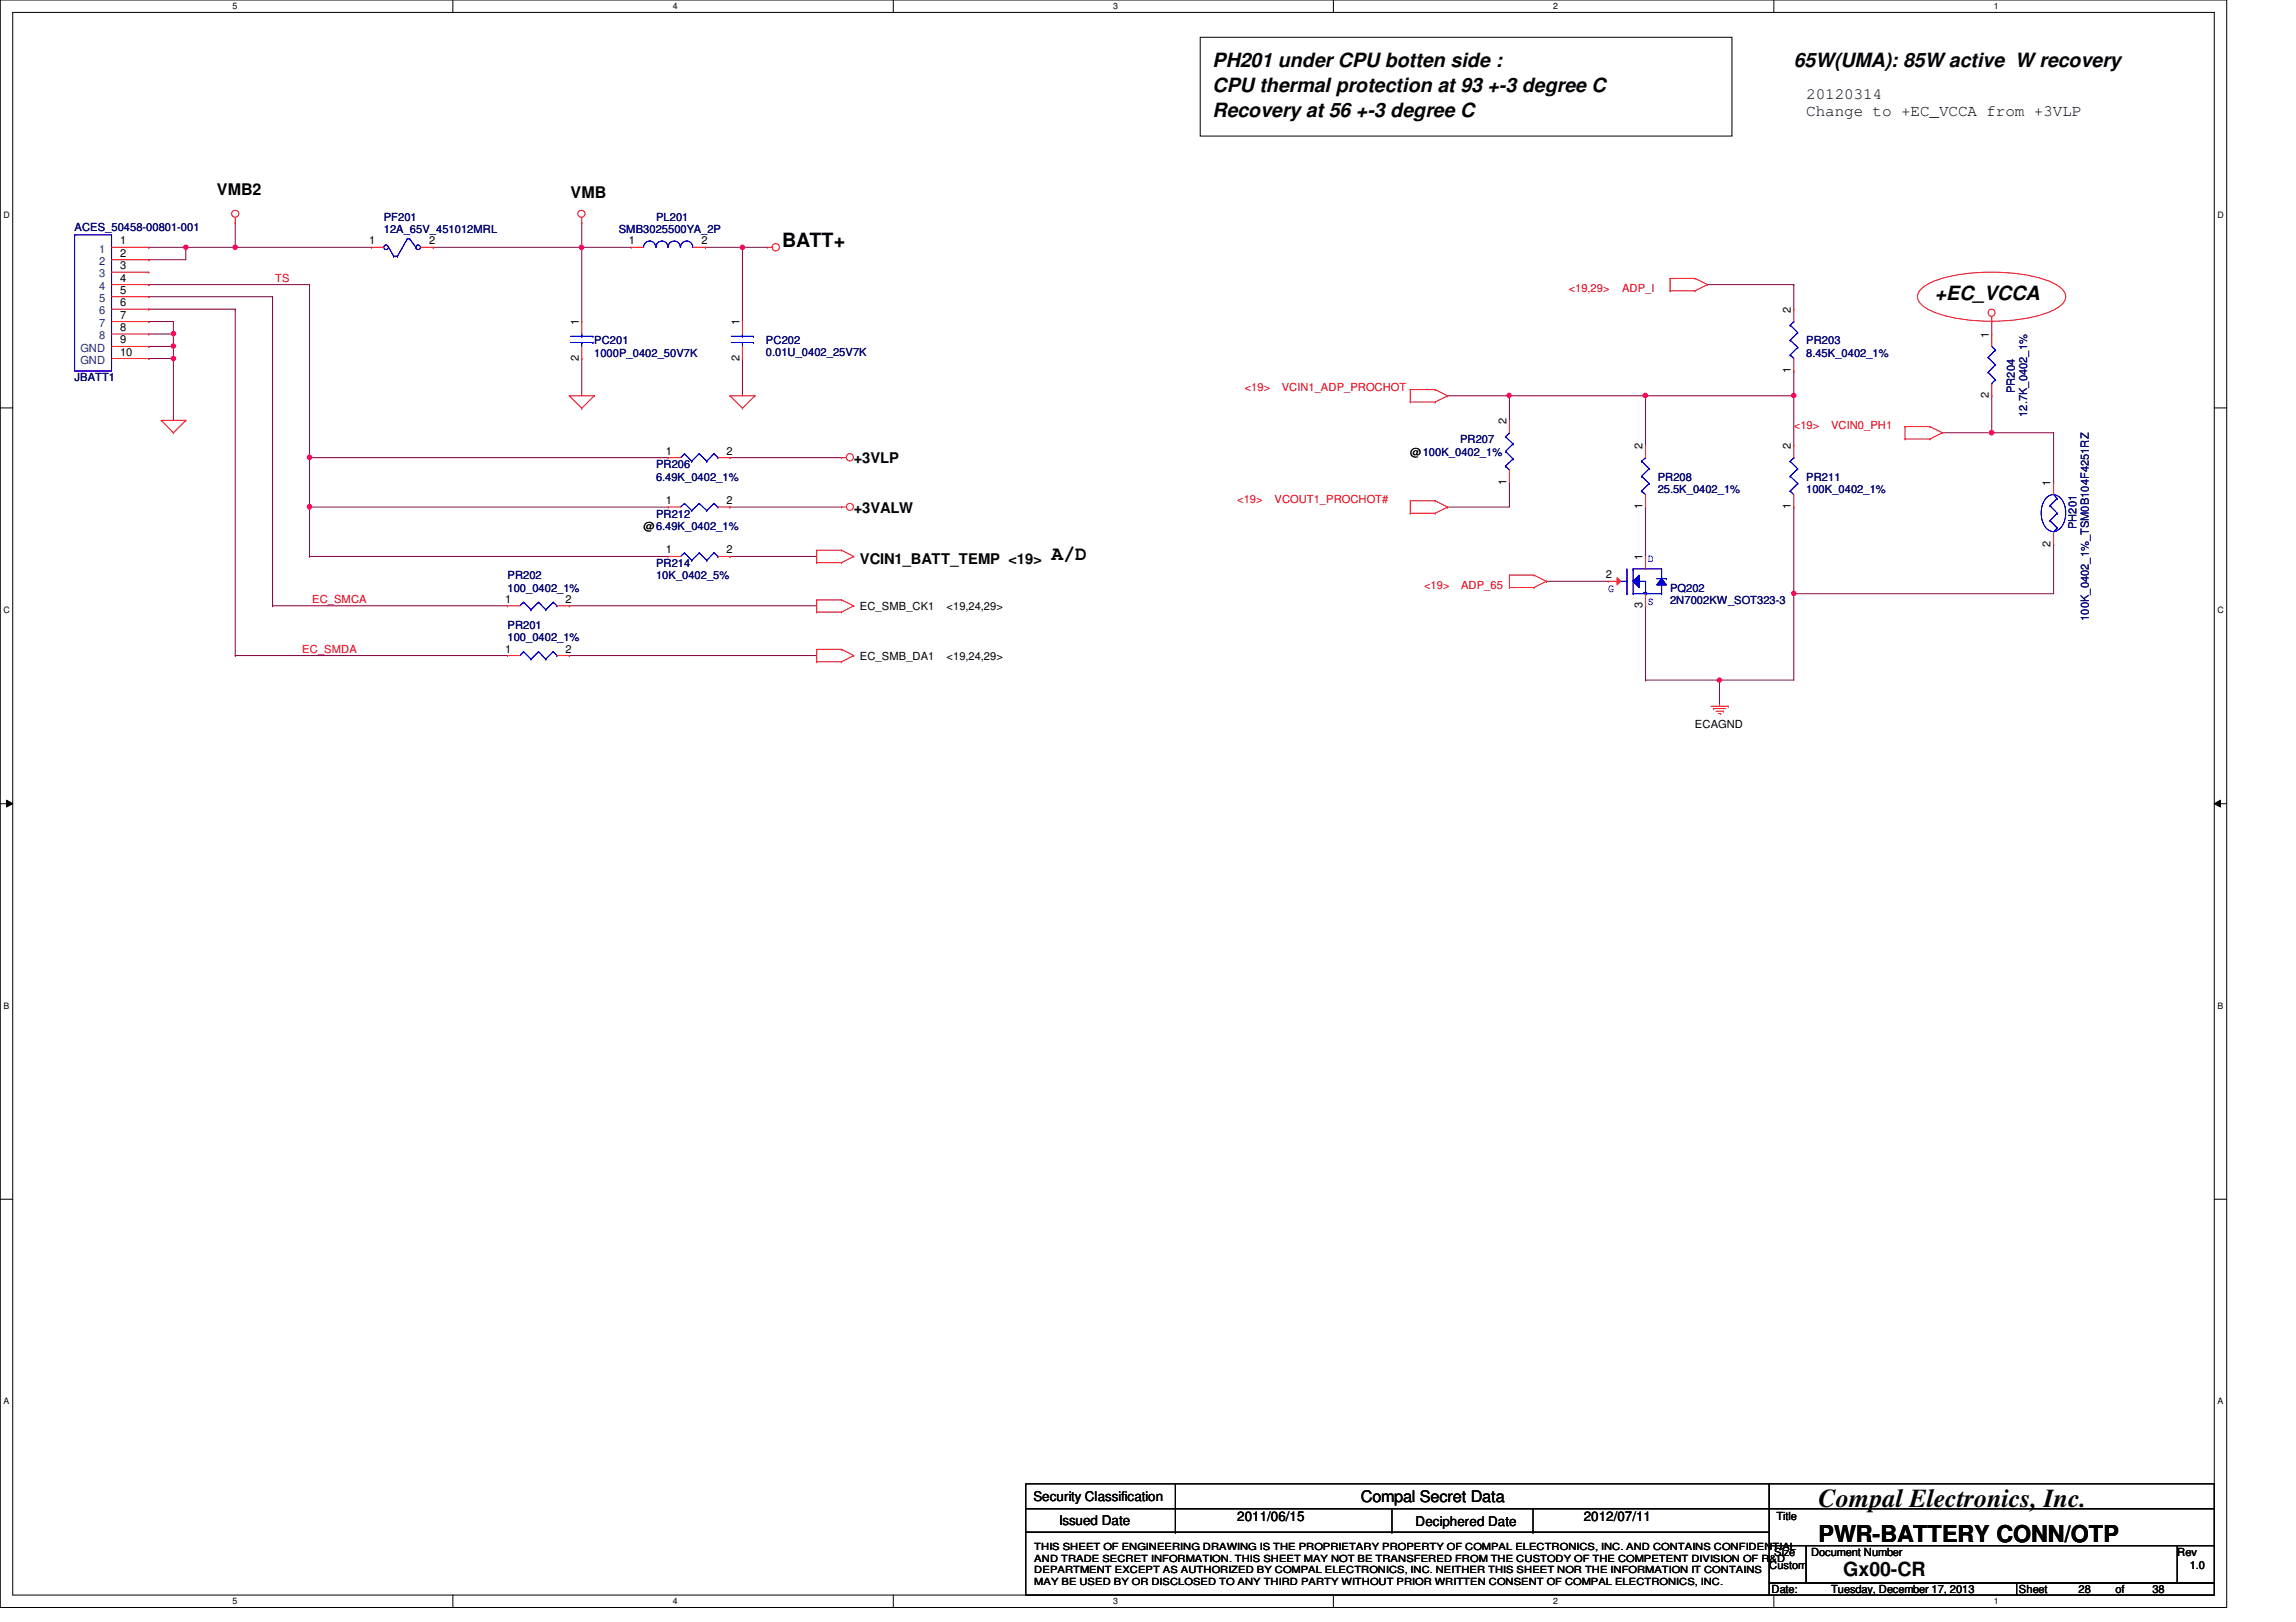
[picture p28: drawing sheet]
<svg xmlns="http://www.w3.org/2000/svg" width="297mm" height="210mm" viewBox="0 0 297 210" stroke-linecap="round" stroke-linejoin="round" font-family="sans-serif">
<defs><g id="words">
<text font-size="3.3" x="235.3" y="195.1">Compal Electronics, Inc.</text>
<text font-size="3" x="235.3" y="199.6">PWR-BATTERY CONN/OTP</text>
<g font-size="2.5">
<text x="156.9" y="11.9">CPU thermal protection at 93 +-3 degree C</text>
<text x="156.9" y="8.7">PH201 under CPU botten side :</text>
<text x="232.1" y="8.7">65W(UMA): 85W active W recovery</text>
<text x="156.9" y="15.2">Recovery at 56 +-3 degree C</text>
<text x="101.2" y="32">BATT+</text>
<text x="250.3" y="38.8">+EC_VCCA</text>
<text x="136.1" y="72.5">A/D</text>
<text x="238.5" y="204">Gx00-CR</text>
</g>
<g font-size="2.1">
<text x="233.7" y="12.8">20120314</text>
<text x="233.7" y="15">Change to +EC_VCCA from +3VLP</text>
<text x="28.1" y="25.3">VMB2</text>
<text x="73.8" y="25.6">VMB</text>
<text x="176.1" y="194.4">Compal Secret Data</text>
</g>
<g font-size="1.9">
<text x="110.4" y="59.9">+3VLP</text>
<text x="110.4" y="66.4">+3VALW</text>
<text x="111.2" y="73">VCIN1_BATT_TEMP &lt;19&gt;</text>
</g>
<g font-size="1.7">
<text x="133.7" y="194.3">Security Classification</text>
<text x="137" y="197.3">Issued Date</text>
<text x="160.1" y="196.8">2011/06/15</text>
<text x="183.1" y="197.5">Deciphered Date</text>
<text x="204.9" y="196.8">2012/07/11</text>
</g>
<g font-size="1.4" fill="#000080">
<text x="9.6" y="29.8">ACES_50458-00801-001</text>
<text x="49.7" y="28.6">PF201</text>
<text x="84.9" y="28.6">PL201</text>
<text x="49.7" y="30.2">12A_65V_451012MRL</text>
<text x="80" y="30.2">SMB3025500YA_2P</text>
<text x="76.9" y="44.6">PC201</text>
<text x="76.9" y="46.2">1000P_0402_50V7K</text>
<text x="99.1" y="44.6">PC202</text>
<text x="99.1" y="46">0.01U_0402_25V7K</text>
<text x="233.7" y="44.6">PR203</text>
<text x="233.7" y="46.2">8.45K_0402_1%</text>
<text x="9.6" y="49.4">JBATT1</text>
<text x="260.6" y="50.9" transform="rotate(-90 260.6 50.9)">PR204</text>
<text x="262.3" y="53.9" transform="rotate(-90 262.3 53.9)">12.7K_0402_1%</text>
<text x="188.9" y="57.4">PR207</text>
<text x="84.9" y="60.6">PR206</text>
<text x="84.9" y="62.2">6.49K_0402_1%</text>
<text x="214.5" y="62.2">PR208</text>
<text x="214.5" y="63.8">25.5K_0402_1%</text>
<text x="233.7" y="62.2">PR211</text>
<text x="233.7" y="63.8">100K_0402_1%</text>
<text x="84.9" y="67">PR212</text>
<text x="268.6" y="68.5" transform="rotate(-90 268.6 68.5)">PH201</text>
<text x="65.7" y="75">PR202</text>
<text x="65.7" y="76.6">100_0402_1%</text>
<text x="84.9" y="73.4">PR214</text>
<text x="84.9" y="75">10K_0402_5%</text>
<text x="216.1" y="76.6">PQ202</text>
<text x="65.7" y="81.4">PR201</text>
<text x="65.7" y="83">100_0402_1%</text>
<text x="216.1" y="78.2">2N7002KW_SOT323-3</text>
<text x="270.3" y="80.3" transform="rotate(-90 270.3 80.3)">100K_0402_1%_TSM0B104F4251RZ</text>
</g>
<g font-size="1.4" fill="#004080">
<text x="12.8" y="32.7">1</text>
<text x="12.8" y="35.9">3</text>
<text x="12.8" y="34.3">2</text>
<text x="12.8" y="37.5">4</text>
<text x="12.8" y="39.1">5</text>
<text x="12.8" y="40.7">6</text>
<text x="10.4" y="45.5">GND</text>
<text x="10.4" y="47.1">GND</text>
<text x="12.8" y="42.3">7</text>
<text x="12.8" y="43.9">8</text>
</g>
<g font-size="1.4">
<text x="15.5" y="31.6">1</text>
<text x="15.5" y="34.8">3</text>
<text x="15.5" y="33.2">2</text>
<text x="47.7" y="31.6">1</text>
<text x="55.5" y="31.6">2</text>
<text x="81.4" y="31.6">1</text>
<text x="90.8" y="31.6">2</text>
<text x="15.5" y="36.4">4</text>
<text x="15.5" y="38">5</text>
<text x="15.5" y="39.6">6</text>
<text x="15.5" y="41.2">7</text>
<text x="231.7" y="40.5" transform="rotate(-90 231.7 40.5)">2</text>
<text x="15.5" y="42.8">8</text>
<text x="15.5" y="44.4">9</text>
<text x="15.5" y="46">10</text>
<text x="74.9" y="46.7" transform="rotate(-90 74.9 46.7)">2</text>
<text x="74.9" y="42.1" transform="rotate(-90 74.9 42.1)">1</text>
<text x="95.7" y="46.7" transform="rotate(-90 95.7 46.7)">2</text>
<text x="95.7" y="42.1" transform="rotate(-90 95.7 42.1)">1</text>
<text x="257.3" y="43.7" transform="rotate(-90 257.3 43.7)">1</text>
<text x="231.7" y="48.3" transform="rotate(-90 231.7 48.3)">1</text>
<text x="257.3" y="51.5" transform="rotate(-90 257.3 51.5)">2</text>
<text x="86.1" y="58.8">1</text>
<text x="94" y="58.8">2</text>
<text x="182.5" y="59">@100K_0402_1%</text>
<text x="194.9" y="54.9" transform="rotate(-90 194.9 54.9)">2</text>
<text x="212.5" y="58.1" transform="rotate(-90 212.5 58.1)">2</text>
<text x="231.7" y="58.1" transform="rotate(-90 231.7 58.1)">2</text>
<text x="86.1" y="65.2">1</text>
<text x="94" y="65.2">2</text>
<text x="194.9" y="62.7" transform="rotate(-90 194.9 62.7)">1</text>
<text x="212.5" y="65.9" transform="rotate(-90 212.5 65.9)">1</text>
<text x="231.7" y="65.9" transform="rotate(-90 231.7 65.9)">1</text>
<text x="265.3" y="62.9" transform="rotate(-90 265.3 62.9)">1</text>
<text x="83.3" y="68.6">@6.49K_0402_1%</text>
<text x="86.1" y="71.6">1</text>
<text x="94" y="71.6">2</text>
<text x="265.3" y="70.7" transform="rotate(-90 265.3 70.7)">2</text>
<text x="207.8" y="74.8">2</text>
<text x="212.5" y="72.5" transform="rotate(-90 212.5 72.5)">1</text>
<text x="65.4" y="78">1</text>
<text x="73.1" y="78">2</text>
<text x="111.2" y="79">EC_SMB_CK1</text>
<text x="122.5" y="79">&lt;19,24,29&gt;</text>
<text x="212.5" y="78.7" transform="rotate(-90 212.5 78.7)">3</text>
<text x="65.4" y="84.5">1</text>
<text x="73.1" y="84.5">2</text>
<text x="111.2" y="85.4">EC_SMB_DA1</text>
<text x="122.5" y="85.4">&lt;19,24,29&gt;</text>
<text x="219.3" y="94.2">ECAGND</text>
<text x="229.8" y="196.8">Title</text>
<text x="228.9" y="203">Custom</text>
<text x="229.5" y="201.4">Size</text>
<text x="234.3" y="201.4">Document Number</text>
<text x="281.7" y="201.4">Rev</text>
<text x="283.3" y="203">1.0</text>
<text x="229.2" y="206.2">Date:</text>
<text x="236.9" y="206.2">Tuesday, December 17, 2013</text>
<text x="261.2" y="206.2">Sheet</text>
<text x="268.9" y="206.2">28</text>
<text x="273.7" y="206.2">of</text>
<text x="278.5" y="206.2">38</text>
</g>
<g font-size="1.4" fill="#f00">
<text x="35.6" y="36.5">TS</text>
<text x="202.9" y="37.8">&lt;19,29&gt;</text>
<text x="209.8" y="37.8">ADP_I</text>
<text x="161" y="50.6">&lt;19&gt;</text>
<text x="165.8" y="50.6">VCIN1_ADP_PROCHOT</text>
<text x="232.1" y="55.5">&lt;19&gt;</text>
<text x="236.9" y="55.5">VCIN0_PH1</text>
<text x="160.1" y="65.1">&lt;19&gt;</text>
<text x="164.9" y="65.1">VCOUT1_PROCHOT#</text>
<text x="184.2" y="76.2">&lt;19&gt;</text>
<text x="189" y="76.2">ADP_65</text>
<text x="40.4" y="78.1">EC_SMCA</text>
<text x="39.1" y="84.5">EC_SMDA</text>
</g>
<g font-size="1.4" fill="#00f">
<text x="208.1" y="76.6">G</text>
<text x="213.2" y="72.7">D</text>
<text x="213.2" y="78.3">S</text>
</g>
<g font-size="1.3">
<text x="133.8" y="200.6">THIS SHEET OF ENGINEERING DRAWING IS THE PROPRIETARY PROPERTY OF COMPAL ELECTRONICS, INC. AND CONTAINS CONFIDENTIAL</text>
<text x="133.8" y="202.1">AND TRADE SECRET INFORMATION. THIS SHEET MAY NOT BE TRANSFERED FROM THE CUSTODY OF THE COMPETENT DIVISION OF R&amp;D</text>
<text x="133.8" y="203.6">DEPARTMENT EXCEPT AS AUTHORIZED BY COMPAL ELECTRONICS, INC. NEITHER THIS SHEET NOR THE INFORMATION IT CONTAINS</text>
<text x="133.8" y="205.1">MAY BE USED BY OR DISCLOSED TO ANY THIRD PARTY WITHOUT PRIOR WRITTEN CONSENT OF COMPAL ELECTRONICS, INC.</text>
</g>
<g font-size="1.1">
<text x="30.1" y="1.1">5</text>
<text x="87" y="1.1">4</text>
<text x="144" y="1.1">3</text>
<text x="201" y="1.1">2</text>
<text x="257.9" y="1.1">1</text>
<text x=".5" y="28.2">D</text>
<text x="286.9" y="28.2">D</text>
<text x=".5" y="79.3">C</text>
<text x="286.9" y="79.3">C</text>
<text x=".5" y="130.6">B</text>
<text x="286.9" y="130.6">B</text>
<text x=".5" y="181.7">A</text>
<text x="286.9" y="181.7">A</text>
<text x="30.1" y="207.6">5</text>
<text x="87" y="207.6">4</text>
<text x="144" y="207.6">3</text>
<text x="201" y="207.6">2</text>
<text x="257.9" y="207.6">1</text>
</g>
</g></defs>
<path d="M0 0h288.1v208h-288.1zM1.6 1.6h284.9v204.8h-284.9z" fill="none" stroke="#000" stroke-width=".13"/>
<g fill="#fff">
<path d="M30.1 .2h.6v1.2h-.6z"/>
<path d="M30.1 206.6h.6v1.2h-.6z"/>
</g>
<path d="M58.6 0v1.6M58.6 206.4v1.6" fill="none" stroke="#000" stroke-width=".13"/>
<g fill="#fff">
<path d="M87 .2h.6v1.2h-.6z"/>
<path d="M87 206.6h.6v1.2h-.6z"/>
</g>
<path d="M115.6 0v1.6M115.6 206.4v1.6" fill="none" stroke="#000" stroke-width=".13"/>
<g fill="#fff">
<path d="M144 .2h.6v1.2h-.6z"/>
<path d="M144 206.6h.6v1.2h-.6z"/>
</g>
<path d="M172.5 0v1.6M172.5 206.4v1.6" fill="none" stroke="#000" stroke-width=".13"/>
<g fill="#fff">
<path d="M201 .2h.5v1.2h-.5z"/>
<path d="M201 206.6h.5v1.2h-.5z"/>
</g>
<path d="M229.5 0v1.6M229.5 206.4v1.6" fill="none" stroke="#000" stroke-width=".13"/>
<g fill="#fff">
<path d="M257.9 .2h.6v1.2h-.6z"/>
<path d="M257.9 206.6h.6v1.2h-.6z"/>
<path d="M.5 27.2h.7v1.2h-.7z"/>
<path d="M286.9 27.2h.8v1.2h-.8z"/>
<path d="M.5 78.4h.7v1.1h-.7z"/>
<path d="M286.9 78.4h.8v1.1h-.8z"/>
</g>
<path d="M0 52.8h1.6M286.5 52.8h1.6" fill="none" stroke="#000" stroke-width=".13"/>
<g fill="#fff">
<path d="M.5 129.6h.7v1.2h-.7z"/>
<path d="M286.9 129.6h.7v1.2h-.7z"/>
</g>
<path d="M0 104h1.6M.8 103.5l.8 .5-.8 .4zM286.5 104l.8-.5v.9zM286.5 104h1.6" fill="none" stroke="#000" stroke-width=".13"/>
<path d="M.8 103.5l.8 .5-.8 .4zM286.5 104l.8-.5v.9z" fill="#000"/>
<g fill="#fff">
<path d="M.5 180.8h.7v1.1h-.7z"/>
<path d="M286.9 180.8h.7v1.1h-.7z"/>
</g>
<path d="M155.3 4.8h68.8v12.8h-68.8zM0 155.2h1.6M286.5 155.2h1.6" fill="none" stroke="#000" stroke-width=".13"/>
<path d="M248.5 37.5a9.3 9.3 0 0 1 5.1-2 25.4 25.4 0 0 1 11.3 .8 3.9 3.9 0 0 1 2.2 1.6 1.46 1.46 0 0 1-.7 1.8 13.5 13.5 0 0 1-6 1.7 23.8 23.8 0 0 1-10-.9 3.9 3.9 0 0 1-2.2-1.6l-.1-.5 .1-.5z" fill="none" stroke="#f00" stroke-width=".13"/>
<path d="M220.9 36.8h.1M220.9 36.8h11.2M232.1 51.2h.1M232.1 51.2v6.4M257.7 41.6h.1M257.7 41.6v1.6M265.7 56h.1M265.7 56v6.4M73.7 78.4h.1M73.7 78.4h32M73.7 84.8h.1M73.7 84.8h32" fill="none" stroke="#800040" stroke-width=".13"/>
<circle cx="232.1" cy="51.2" r=".3" fill="#f0f"/>
<circle cx="232.1" cy="51.2" r=".3" fill="none" stroke="#f0f" stroke-width=".13"/>
<path d="M232.1 76.8h.1M232.1 76.8v11.2" fill="none" stroke="#800040" stroke-width=".13"/>
<circle cx="232.1" cy="76.8" r=".3" fill="#f0f"/>
<circle cx="232.1" cy="76.8" r=".3" fill="none" stroke="#f0f" stroke-width=".13"/>
<path d="M232.1 36.8h.1M232.1 36.8v3.2M251.3 56h.1M251.3 56h14.4M257.7 51.2h.1M257.7 56h.1M257.7 51.2v4.8" fill="none" stroke="#800040" stroke-width=".13"/>
<circle cx="257.7" cy="56" r=".31" fill="#f0f"/>
<circle cx="257.7" cy="56" r=".31" fill="none" stroke="#f0f" stroke-width=".13"/>
<g fill="none" stroke="#800040" stroke-width=".13">
<path d="M19.3 36.8h.1M19.3 36.8h20.7M195.3 51.2h.1M195.3 51.2h17.6M212.9 51.2h.1M212.9 51.2v6.4M232.1 48h.1M232.1 48v3.2M212.9 65.6h.1M212.9 65.6v6.4M232.1 76.8h.1M265.7 70.4h.1"/>
<path d="M265.7 70.4v6.4h-33.6"/>
</g>
<circle cx="195.2" cy="51.2" r=".3" fill="#f0f"/>
<circle cx="195.2" cy="51.2" r=".3" fill="none" stroke="#f0f" stroke-width=".13"/>
<path d="M212.9 51.2h.1M212.9 51.2h19.2M200.1 75.2h.1M200.1 75.2h8" fill="none" stroke="#800040" stroke-width=".13"/>
<circle cx="212.8" cy="51.2" r=".3" fill="#f0f"/>
<circle cx="212.8" cy="51.2" r=".3" fill="none" stroke="#f0f" stroke-width=".13"/>
<path d="M212.9 78.4h.1M212.9 78.4v9.6M222.5 88h.1M222.5 88v3.2M222.5 88h9.6" fill="none" stroke="#800040" stroke-width=".13"/>
<circle cx="222.5" cy="88" r=".3" fill="#f0f"/>
<circle cx="222.5" cy="88" r=".3" fill="none" stroke="#f0f" stroke-width=".13"/>
<g fill="none" stroke="#800040" stroke-width=".13">
<path d="M19.3 46.4h.1M22.4 44.8h.1M22.4 44.8v1.6h-3.1M187.3 51.2h.1M187.3 51.2h8M195.3 51.2h.1M195.3 51.2v3.2M187.3 65.6h.1M195.3 62.4h.1M195.3 62.4v3.2h-8M232.1 65.6h.1M232.1 65.6v11.2"/>
<path d="M212.9 88h.1M212.9 88h9.6"/>
</g>
<circle cx="22.4" cy="46.4" r=".3" fill="#f0f"/>
<circle cx="22.4" cy="46.4" r=".3" fill="none" stroke="#f0f" stroke-width=".13"/>
<path d="M19.3 44.8h.1M19.3 44.8h3.1M22.4 46.4h.1M22.4 46.4v8" fill="none" stroke="#800040" stroke-width=".13"/>
<circle cx="22.4" cy="44.8" r=".3" fill="#f0f"/>
<circle cx="22.4" cy="44.8" r=".3" fill="none" stroke="#f0f" stroke-width=".13"/>
<path d="M19.3 43.2h.1M19.3 43.2h3.1" fill="none" stroke="#800040" stroke-width=".13"/>
<circle cx="22.4" cy="43.2" r=".3" fill="#f0f"/>
<circle cx="22.4" cy="43.2" r=".3" fill="none" stroke="#f0f" stroke-width=".13"/>
<g fill="none" stroke="#800040" stroke-width=".13">
<path d="M19.3 38.4h.1M19.3 38.4h16M35.3 38.4h.1M35.3 38.4v40M40 36.8h.1M40 36.8v22.4M19.3 41.6h.1M19.3 40h.1M19.3 41.6h3.1M19.3 40h11.1M30.4 40h.1M30.4 40v44.8"/>
<path d="M40 59.2h.1M40 59.2h46.4M94.4 59.2h.1M94.4 59.2h14.5M35.3 78.4h.1M35.3 78.4h30.4M40 65.6h.1M40 72h.1M40 65.6h46.4M40 72h46.4M40 65.6v6.4M94.4 65.6h.1"/>
<path d="M94.4 72h.1M94.4 65.6h14.5M94.4 72h11.3M30.4 84.8h.1M30.4 84.8h35.3"/>
</g>
<circle cx="40" cy="65.6" r=".31" fill="#f0f"/>
<circle cx="40" cy="65.6" r=".31" fill="none" stroke="#f0f" stroke-width=".13"/>
<path d="M40 59.2h.1M40 59.2v6.4" fill="none" stroke="#800040" stroke-width=".13"/>
<circle cx="40" cy="59.2" r=".3" fill="#f0f"/>
<circle cx="40" cy="59.2" r=".3" fill="none" stroke="#f0f" stroke-width=".13"/>
<path d="M30.4 32h.1M30.4 32h17.6" fill="none" stroke="#800040" stroke-width=".13"/>
<circle cx="30.4" cy="32" r=".3" fill="#f0f"/>
<circle cx="30.4" cy="32" r=".3" fill="none" stroke="#f0f" stroke-width=".13"/>
<path d="M75.3 32h.1M75.3 32h6.4M96.1 32h.1M96.1 32h3.2" fill="none" stroke="#800040" stroke-width=".13"/>
<circle cx="96.1" cy="32" r=".3" fill="#f0f"/>
<circle cx="96.1" cy="32" r=".3" fill="none" stroke="#f0f" stroke-width=".13"/>
<path d="M75.3 28.8h.1M75.3 28.8v3.2" fill="none" stroke="#800040" stroke-width=".13"/>
<circle cx="75.2" cy="32" r=".3" fill="#f0f"/>
<circle cx="75.2" cy="32" r=".3" fill="none" stroke="#f0f" stroke-width=".13"/>
<g fill="none" stroke="#800040" stroke-width=".13">
<path d="M24 32h.1M30.4 28.8h.1M30.4 28.8v3.2h-6.4M56 32h.1M56 32h19.3M75.3 32h.1M75.3 32v9.6M91.3 32h.1M91.3 32h4.8M96.1 32h.1M96.1 32v9.6M75.3 46.4h.1"/>
<path d="M75.3 46.4v4.8M96.1 46.4h.1M96.1 46.4v4.8"/>
</g>
<circle cx="24" cy="32" r=".3" fill="#f0f"/>
<circle cx="24" cy="32" r=".3" fill="none" stroke="#f0f" stroke-width=".13"/>
<path d="M19.3 33.6h.1M19.3 32h.1M19.3 32h4.7M24 32h.1M24 32v1.6h-4.7M22.4 43.2h.1M22.4 44.8h.1M22.4 41.6v3.2" fill="none" stroke="#800040" stroke-width=".13"/>
<g fill="none" stroke="#f00" stroke-width=".13">
<path d="M30.4 28.8h.1M30.4 28.2v.6M75.3 28.8h.1M75.3 28.2v.6M99.3 32h.1M99.3 32h.6M216.1 37.6h.1M216.1 36h.1M216.1 36h3.2M216.1 37.6h3.2M216.1 36v1.6M219.3 36h.1"/>
<path d="M219.3 37.6h.1M219.3 36l1.6 .8M220.9 36.8h.1M220.9 36.8l-1.6 .8M20.9 54.4h.1M20.9 54.4h3.1M20.9 54.4l1.5 1.6M22.4 56h.1M24 54.4h.1M24 54.4l-1.6 1.6M73.7 51.2h.1M73.7 51.2h3.2"/>
<path d="M73.7 51.2l1.6 1.6M75.3 52.8h.1M75.3 41.6h.1M75.3 46.4h.1M75.3 41.6v1.6M75.3 44.8v1.6M76.9 51.2h.1M76.9 51.2l-1.6 1.6M94.4 51.2h.1M94.4 51.2h3.3M94.4 51.2l1.7 1.6M96.1 52.8h.1"/>
<path d="M97.7 51.2h.1M97.7 51.2l-1.6 1.6M108.9 59.2h.1M108.9 59.2h.6M182.5 52h.1M182.5 50.4h.1M182.5 50.4h3.2M182.5 52h3.2M182.5 50.4v1.6M185.7 50.4h.1M185.7 52h.1M185.7 50.4l1.6 .8"/>
<path d="M187.3 51.2h.1M187.3 51.2l-1.6 .8M246.5 56.8h.1M246.5 55.2h.1M246.5 55.2h3.2M246.5 56.8h3.2M246.5 55.2v1.6M249.7 55.2h.1M249.7 56.8h.1M249.7 55.2l1.6 .8M251.3 56h.1M251.3 56l-1.6 .8"/>
<path d="M257.7 41.6h.1M257.7 41v.6M105.7 77.6h.1M105.7 79.2h.1M105.7 71.2h.1M105.7 72.8h.1M105.7 71.2v1.6M105.7 77.6v1.6M105.7 77.6h3.2M105.7 79.2h3.2M105.7 71.2h3.2M105.7 72.8h3.2"/>
<path d="M108.9 77.6h.1M108.9 79.2h.1M108.9 71.2h.1M108.9 72.8h.1M108.9 65.6h.1M108.9 77.6l1.5 .8M108.9 71.2l1.5 .8M108.9 65.6h.6M110.4 78.4h.1M110.4 72h.1M110.4 78.4l-1.5 .8M110.4 72l-1.5 .8"/>
<path d="M182.5 66.4h.1M182.5 64.8h.1M182.5 64.8v1.6M182.5 64.8h3.2M182.5 66.4h3.2M185.7 64.8h.1M185.7 66.4h.1M185.7 64.8l1.6 .8M187.3 65.6h.1M187.3 65.6l-1.6 .8M195.3 76h.1M195.3 74.4h.1"/>
<path d="M195.3 74.4h3.2M195.3 76h3.2M195.3 74.4v1.6M198.5 74.4h.1M198.5 76h.1M198.5 74.4l1.6 .8M200.1 75.2h.1M200.1 75.2l-1.6 .8M105.7 84h.1M105.7 85.6h.1M105.7 84h3.2M105.7 84v1.6"/>
<path d="M105.7 85.6h3.2M108.9 84h.1M108.9 85.6h.1M108.9 84l1.5 .8M110.4 84.8h.1M110.4 84.8l-1.5 .8M221.4 91.4h2.2M221.7 91.7h.1M221.7 91.7h1.6M222 92h1M222.3 92.3h.3M222.5 91.2h.1"/>
<path d="M222.5 91.2v.2M222.6 92.3h.1M223 92h.1M223.6 91.4h.1"/>
<circle cx="30.4" cy="27.7" r=".46"/>
<circle cx="75.2" cy="27.7" r=".46"/>
<circle cx="100.4" cy="32" r=".47"/>
<circle cx="109.9" cy="59.2" r=".46"/>
<circle cx="257.6" cy="40.5" r=".46"/>
<circle cx="109.9" cy="65.6" r=".45"/>
</g>
<g fill="none" stroke="#000" stroke-width=".13">
<path d="M132.7 192h96.2v3.2h-96.2zM132.7 195.2h96.2v3.1h-96.2zM132.7 198.3h96.2v8.1h-96.2zM152.1 195.2h.1M152.1 198.3h.1M152.1 192v6.3M180.1 198.3h.1M180.1 195.2v3.1M198.3 198.3h.1M198.3 195.2v3.1M228.9 192h57.6v3.2h-57.6zM228.9 195.2h57.6v4.8h-57.6z"/>
<path d="M228.9 200h4.8v4.9h-4.8zM228.9 204.9h32v1.5h-32zM233.7 200h48v4.9h-48zM260.9 204.9h25.6v1.5h-25.6zM281.7 200h4.8v4.9h-4.8z"/>
</g>
<path d="M73.8 44.3h2.9M73.8 43.5h2.9M75.3 43.5h.1M75.3 44.3h.1M75.3 43.2v.3M75.3 44.3v.5M76.7 44.3h.1M76.7 43.5h.1" fill="none" stroke="#00f" stroke-width=".13"/>
<path d="M211.3 75.2l.8-.8v1.6z" fill="#00f"/>
<path d="M211.3 75.2l.8-.8v1.6z" fill="none" stroke="#00f" stroke-width=".13"/>
<path d="M215 74.9l.6 .8h-1.3z" fill="#00f"/>
<g fill="none" stroke="#00f" stroke-width=".13">
<path d="M209.7 75.2h.8M210.5 75.2h.1M210.5 76.8h.1M210.5 73.6v3.2M211.3 73.6h.1M211.3 76.8h.1M211.3 73.6h3.7M211.3 73.6v3.2M211.3 76.8h3.7M212.1 75.2h.1M212.1 75.2h.8M212.7 76.7h.1"/>
<path d="M212.7 76.7v.1M212.7 76.7h.3M212.9 76.8h.1M212.9 75.2h.1M212.9 75.2v1.6M213 76.7h.1M213 76.8h.1M213 76.7v.1M214.3 74.9h1.3M215 74.9l.6 .8h-1.3zM215 73.6h.1M215 74.6h.1"/>
<path d="M215 76.8h.1M215 75.7h.1M215 73.6v1.3M215 75.7v1.1M215.6 74.9h.1"/>
</g>
<path d="M211.3 75.2l.8-.8v1.6z" fill="#00f"/>
<path d="M211.3 75.2l.8-.8v1.6z" fill="none" stroke="#00f" stroke-width=".13"/>
<path d="M215 74.9l.6 .8h-1.3z" fill="#00f"/>
<g fill="none" stroke="#00f" stroke-width=".13">
<path d="M209.7 75.2h.8M210.5 75.2h.1M210.5 76.8h.1M210.5 73.6v3.2M211.3 73.6h.1M211.3 76.8h.1M211.3 73.6h3.7M211.3 73.6v3.2M211.3 76.8h3.7M212.1 75.2h.1M212.1 75.2h.8M212.7 76.7h.1"/>
<path d="M212.7 76.7v.1M212.7 76.7h.3M212.9 76.8h.1M212.9 75.2h.1M212.9 75.2v1.6M213 76.7h.1M213 76.8h.1M213 76.7v.1M214.3 74.9h1.3M215 74.9l.6 .8h-1.3zM215 73.6h.1M215 74.6h.1"/>
<path d="M215 76.8h.1M215 75.7h.1M215 73.6v1.3M215 75.7v1.1M215.6 74.9h.1"/>
</g>
<path d="M209.2 74.8l.5 .4-.5 .5z" fill="#f00"/>
<g fill="none" stroke="#f00" stroke-width=".13">
<path d="M14.4 32h4.9M14.4 35.2h4.9M14.4 36.8h4.9M14.4 33.6h4.9M14.4 38.4h4.9M19.3 32h.1M19.3 35.2h.1M19.3 36.8h.1M19.3 33.6h.1M19.3 38.4h.1M48 32h.1M48 32h1.7"/>
<path d="M54.4 32h1.6M56 32h.1M81.7 32h.1M81.7 32h1.6M89.7 32h1.6M91.3 32h.1M14.4 40h4.9M14.4 41.6h4.9M14.4 43.2h4.9M14.4 44.8h4.9M14.4 46.4h4.9M19.3 40h.1"/>
<path d="M19.3 41.6h.1M19.3 43.2h.1M19.3 44.8h.1M19.3 46.4h.1M86.4 59.2h.1M86.4 59.2h1.6M92.9 59.2h1.5M94.4 59.2h.1M96.1 41.6h.1M96.1 46.4h.1M96.1 41.6v1.6M96.1 44.8v1.6"/>
<path d="M195.3 54.4h.1M195.3 54.4v1.6M212.9 57.6h.1M212.9 57.6v1.6M232.1 57.6h.1M232.1 48h.1M232.1 40h.1M232.1 40v1.6M232.1 46.4v1.6M232.1 57.6v1.6M257.7 43.2h.1M257.7 51.2h.1"/>
<path d="M257.7 43.2v1.6M257.7 49.6v1.6M65.7 78.4h.1M65.7 78.4h1.6M72 78.4h1.7M73.7 78.4h.1M86.4 72h.1M86.4 65.6h.1M86.4 72h1.6M86.4 65.6h1.6M92.9 72h1.5M92.9 65.6h1.5"/>
<path d="M94.4 72h.1M94.4 65.6h.1M195.3 62.4h.1M195.3 60.8v1.6M208.1 75.2h.1M208.1 75.2h1.6M209.2 74.8l.5 .4-.5 .5zM212.9 72h.1M212.9 78.4h.1M212.9 65.6h.1M212.9 64v1.6M212.9 72v1.6"/>
<path d="M212.9 76.8v1.6M232.1 65.6h.1M232.1 64v1.6M265.7 62.4h.1M265.7 70.4h.1M265.7 62.4v1.6M265.7 68.8v1.6M65.7 84.8h.1M65.7 84.8h1.6M72 84.8h1.7M73.7 84.8h.1"/>
</g>
<g fill="none" stroke="#00f" stroke-width=".13">
<path d="M9.6 30.4h4.8v17.6h-4.8zM50.3 32l.6 1.1M50.9 33.1h.1M50.9 33.1h.5M51.4 33.1h.1M52.7 30.9h.1M52.7 30.9l-1.3 2.2M52.7 30.9h.3M53 30.9h.1M53 30.9l.8 1.1M53.8 32h.1M83.3 32a.78 .78 0 0 1 .7-.8 .78 .78 0 0 1 .8 .8"/>
<path d="M84.9 32a.76 .76 0 0 1 .7-.8 .76 .76 0 0 1 .8 .8M86.4 32a.78 .78 0 0 1 .8-.8 .78 .78 0 0 1 .8 .8M88 32a.78 .78 0 0 1 .8-.8 .78 .78 0 0 1 .8 .8M88.6 58.7h.1M88.6 58.7l-.6 .5M88.6 58.7l.9 1M89.5 59.7h.1M90.5 58.7h.1M90.5 58.7l-1 1M90.5 58.7l.9 1M91.4 59.7h.1M92.4 58.7h.1"/>
<path d="M92.4 58.7l-1 1M92.4 58.7l.5 .5M92.9 59.2h.1M94.6 44.3h2.9M94.6 43.5h2.9M96.1 43.5h.1M96.1 44.3h.1M96.1 43.2v.3M96.1 44.3v.5M97.5 44.3h.1M97.5 43.5h.1M194.8 58.4h.1"/>
<path d="M194.8 56.5h.1M194.8 58.4l.9 1M194.8 56.5l.9 .9M195.3 56h.1M195.3 56l-.5 .5M195.7 59.4h.1M195.7 57.4h.1M195.7 59.4l-.9 .9M195.7 57.4l-.9 1M212.4 59.7h.1M212.4 59.7l1 1M212.9 59.2h.1"/>
<path d="M212.9 59.2l-.5 .5M231.6 59.7h.1M231.6 45.9h.1M231.6 44h.1M231.6 42.1h.1M231.6 59.7l1 1M231.6 45.9l.5 .5M231.6 44l1 1M231.6 42.1l1 1M232.1 59.2h.1M232.1 41.6h.1M232.1 59.2l-.5 .5"/>
<path d="M232.1 41.6l-.5 .5M232.6 45h.1M232.6 43.1h.1M232.6 45l-1 .9M232.6 43.1l-1 .9M257.2 46.3h.1M257.2 48.2h.1M257.2 46.3l.9 .9M257.2 48.2l.9 .9M257.7 49.6h.1M257.7 44.8l.4 .5M258.1 45.3h.1"/>
<path d="M258.1 47.2h.1M258.1 49.1h.1M258.1 45.3l-.9 1M258.1 47.2l-.9 1M258.1 49.1l-.4 .5M67.7 77.9h.1M67.7 77.9l-.4 .5M67.7 77.9l1 1M68.7 78.9h.1M69.7 77.9h.1M69.7 77.9l-1 1M69.7 77.9l.9 1"/>
<path d="M70.6 78.9h.1M71.6 77.9h.1M71.6 77.9l-1 1M71.6 77.9l.4 .5M72 78.4h.1M88.6 71.5h.1M88.6 65.2h.1M88.6 71.5l-.6 .5M88.6 71.5l.9 1M88.6 65.2l-.6 .4M88.6 65.2l.9 .9M89.5 72.5h.1"/>
<path d="M89.5 66.1h.1M90.5 71.5h.1M90.5 65.2h.1M90.5 71.5l-1 1M90.5 71.5l.9 1M90.5 65.2l-1 .9M90.5 65.2l.9 .9M91.4 72.5h.1M91.4 66.1h.1M92.4 71.5h.1M92.4 65.2h.1M92.4 71.5l-1 1"/>
<path d="M92.4 71.5l.5 .5M92.4 65.2l-1 .9M92.4 65.2l.5 .4M92.9 72h.1M92.9 65.6h.1M194.8 60.3h.1M194.8 60.3l.5 .5M212.4 63.5h.1M212.4 61.6h.1M212.4 63.5l.5 .5M212.4 61.6l1 1M213.4 62.6h.1"/>
<path d="M213.4 60.7h.1M213.4 62.6l-1 .9M213.4 60.7l-1 .9M231.6 63.5h.1M231.6 61.6h.1M231.6 63.5l.5 .5M231.6 61.6l1 1M232.6 62.6h.1M232.6 60.7h.1M232.6 62.6l-1 .9M232.6 60.7l-1 .9M264.8 64.3a1.23 1.23 0 0 1 2 .4 3.2 3.2 0 0 1-.3 3.8 1.2 1.2 0 0 1-2-.4 3.3 3.3 0 0 1 .3-3.8z"/>
<path d="M265.2 65.4h.1M265.2 67.4h.1M265.2 65.4l.9 1M265.2 67.4l.9 .9M265.7 68.8h.1M265.7 64l.4 .5M266.1 64.5h.1M266.1 66.4h.1M266.1 68.3h.1M266.1 64.5l-.9 .9M266.1 66.4l-.9 1M266.1 68.3l-.4 .5"/>
<path d="M67.7 84.3h.1M67.7 84.3l-.4 .5M67.7 84.3l1 1M68.7 85.3h.1M69.7 84.3h.1M69.7 84.3l-1 1M69.7 84.3l.9 1M70.6 85.3h.1M71.6 84.3h.1M71.6 84.3l-1 1M71.6 84.3l.4 .5M72 84.8h.1"/>
<circle cx="50" cy="32" r=".3"/>
<circle cx="54.1" cy="32" r=".3"/>
</g>
<circle cx="232.1" cy="51.2" r=".3" fill="#f0f"/>
<circle cx="232.1" cy="51.2" r=".3" fill="none" stroke="#f0f" stroke-width=".13"/>
<circle cx="232.1" cy="76.8" r=".3" fill="#f0f"/>
<circle cx="232.1" cy="76.8" r=".3" fill="none" stroke="#f0f" stroke-width=".13"/>
<circle cx="257.7" cy="56" r=".31" fill="#f0f"/>
<circle cx="257.7" cy="56" r=".31" fill="none" stroke="#f0f" stroke-width=".13"/>
<circle cx="195.2" cy="51.2" r=".3" fill="#f0f"/>
<circle cx="195.2" cy="51.2" r=".3" fill="none" stroke="#f0f" stroke-width=".13"/>
<circle cx="212.8" cy="51.2" r=".3" fill="#f0f"/>
<circle cx="212.8" cy="51.2" r=".3" fill="none" stroke="#f0f" stroke-width=".13"/>
<circle cx="222.5" cy="88" r=".3" fill="#f0f"/>
<circle cx="222.5" cy="88" r=".3" fill="none" stroke="#f0f" stroke-width=".13"/>
<circle cx="22.4" cy="46.4" r=".3" fill="#f0f"/>
<circle cx="22.4" cy="46.4" r=".3" fill="none" stroke="#f0f" stroke-width=".13"/>
<circle cx="22.4" cy="44.8" r=".3" fill="#f0f"/>
<circle cx="22.4" cy="44.8" r=".3" fill="none" stroke="#f0f" stroke-width=".13"/>
<circle cx="22.4" cy="43.2" r=".3" fill="#f0f"/>
<circle cx="22.4" cy="43.2" r=".3" fill="none" stroke="#f0f" stroke-width=".13"/>
<circle cx="40" cy="65.6" r=".31" fill="#f0f"/>
<circle cx="40" cy="65.6" r=".31" fill="none" stroke="#f0f" stroke-width=".13"/>
<circle cx="40" cy="59.2" r=".3" fill="#f0f"/>
<circle cx="40" cy="59.2" r=".3" fill="none" stroke="#f0f" stroke-width=".13"/>
<circle cx="30.4" cy="32" r=".3" fill="#f0f"/>
<circle cx="30.4" cy="32" r=".3" fill="none" stroke="#f0f" stroke-width=".13"/>
<circle cx="96.1" cy="32" r=".3" fill="#f0f"/>
<circle cx="96.1" cy="32" r=".3" fill="none" stroke="#f0f" stroke-width=".13"/>
<circle cx="75.2" cy="32" r=".3" fill="#f0f"/>
<circle cx="75.2" cy="32" r=".3" fill="none" stroke="#f0f" stroke-width=".13"/>
<circle cx="24" cy="32" r=".3" fill="#f0f"/>
<circle cx="24" cy="32" r=".3" fill="none" stroke="#f0f" stroke-width=".13"/>
<use href="#words"/>
</svg>
